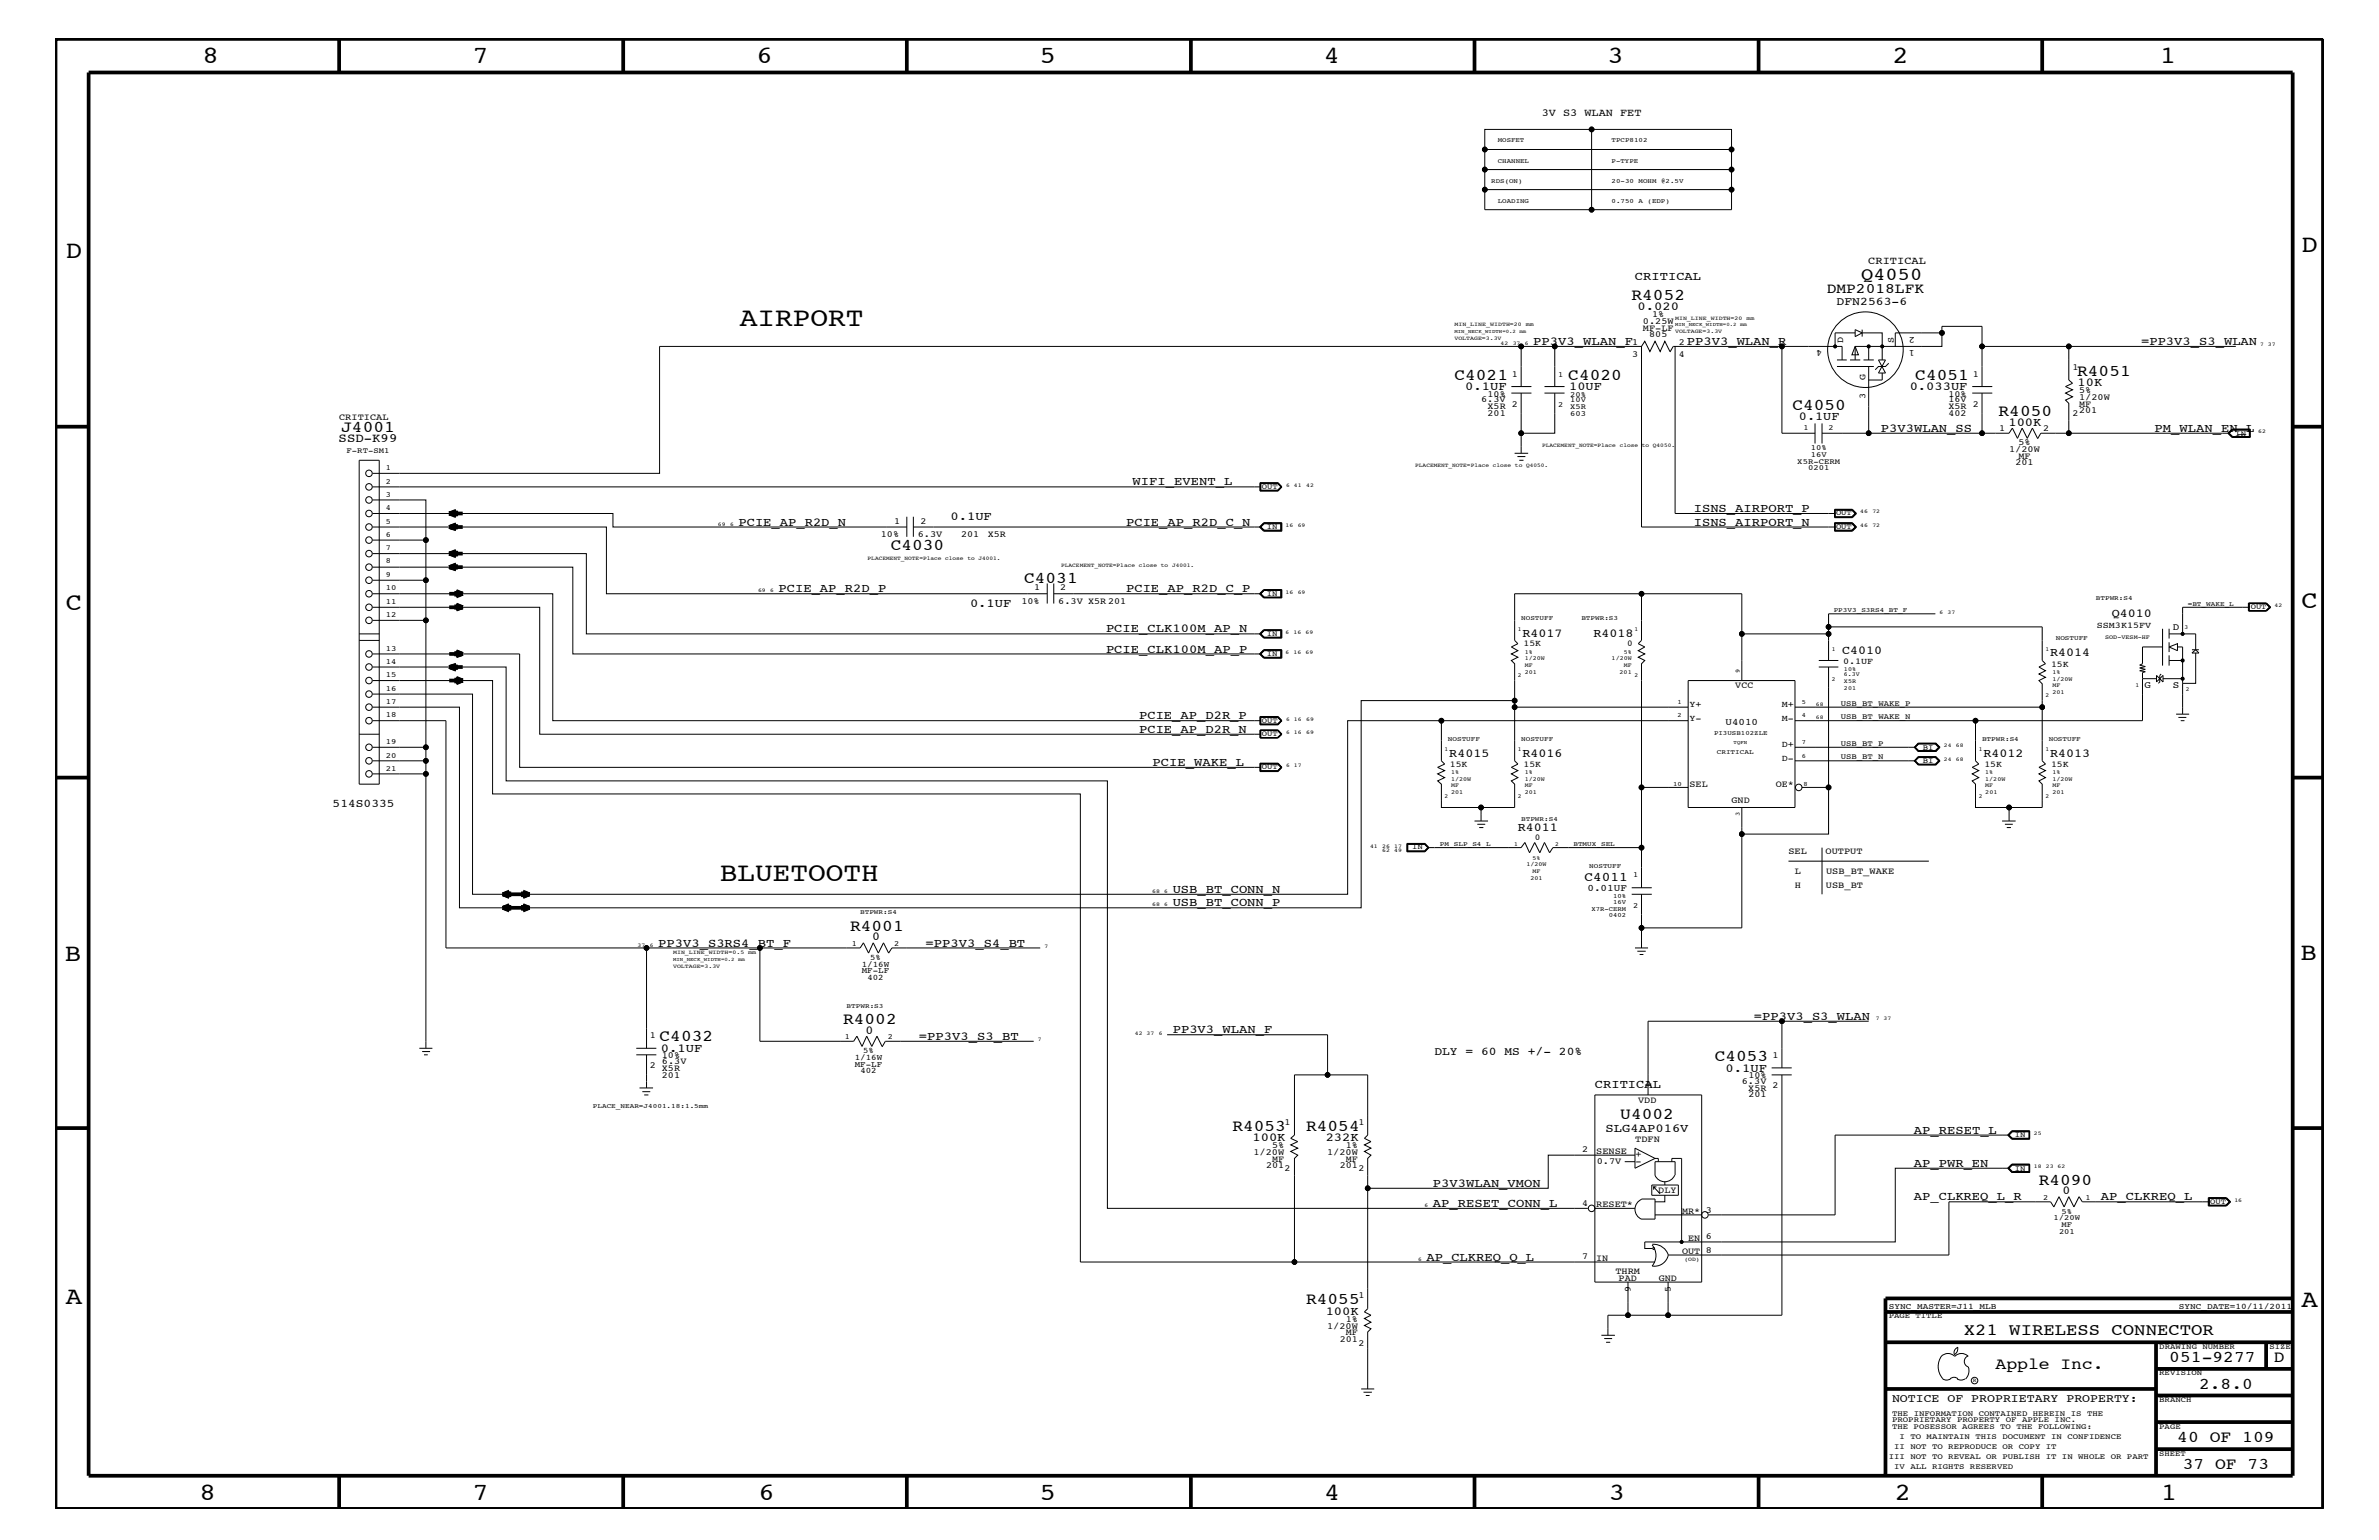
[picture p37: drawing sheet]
<svg xmlns="http://www.w3.org/2000/svg" width="432mm" height="279mm" viewBox="0 0 432 279" stroke-linecap="round" stroke-linejoin="round" font-family="sans-serif">
<defs><g id="words">
<g font-size="4.8">
<text x="134.3" y="59.2">AIRPORT</text>
<text x="130.6" y="159.9">BLUETOOTH</text>
</g>
<g font-size="4.5">
<text x="36.7" y="11.5">8</text>
<text x="85.8" y="11.5">7</text>
<text x="137.3" y="11.5">6</text>
<text x="188.7" y="11.5">5</text>
<text x="240.3" y="11.5">4</text>
<text x="291.8" y="11.5">3</text>
<text x="343.5" y="11.5">2</text>
<text x="392" y="11.5">1</text>
<text x="11.9" y="46.8">D</text>
<text x="417.7" y="45.7">D</text>
<text x="11.9" y="110.6">C</text>
<text x="417.7" y="110.3">C</text>
<text x="11.8" y="174.3">B</text>
<text x="417.6" y="174.2">B</text>
<text x="11.9" y="236.7">A</text>
<text x="417.7" y="237.1">A</text>
<text x="36.2" y="272.1">8</text>
<text x="85.8" y="272.1">7</text>
<text x="137.7" y="272.1">6</text>
<text x="188.7" y="272.1">5</text>
<text x="240.4" y="272.1">4</text>
<text x="292" y="272.1">3</text>
<text x="343.9" y="272.1">2</text>
<text x="392.2" y="272.1">1</text>
</g>
<text font-size="3.3" x="337.8" y="50.7">Q4050</text>
<g font-size="3">
<text x="296.1" y="54.5">R4052</text>
<text x="264" y="68.9">C4021</text>
<text x="284.6" y="68.9">C4020</text>
<text x="347.6" y="68.9">C4051</text>
<text x="377" y="68.2">R4051</text>
<text x="325.3" y="74.4">C4050</text>
<text x="362.8" y="75.6">R4050</text>
<text x="61.9" y="78.3">J4001</text>
<text x="161.7" y="99.9">C4030</text>
<text x="185.9" y="105.9">C4031</text>
<text x="154.3" y="168.9">R4001</text>
<text x="153" y="185.9">R4002</text>
<text x="119.7" y="188.9">C4032</text>
<text x="311.2" y="192.6">C4053</text>
<text x="294.1" y="203">U4002</text>
<text x="223.7" y="205.2">R4053</text>
<text x="237.1" y="205.2">R4054</text>
<text x="370" y="215">R4090</text>
<text x="237.1" y="236.7">R4055</text>
<text x="356.4" y="242.3">X21 WIRELESS CONNECTOR</text>
<text x="362.2" y="248.4">Apple Inc.</text>
<text x="393.7" y="247.1">051-9277</text>
<text x="399.2" y="252">2.8.0</text>
<text x="412.7" y="247.1">D</text>
<text x="395.2" y="261.6">40 OF 109</text>
<text x="396.2" y="266.6">37 OF 73</text>
</g>
<text font-size="2.6" x="331.6" y="53.1">DMP2018LFK</text>
<text font-size="2.4" x="287.6" y="159.9">C4011</text>
<text font-size="2.3" x="61.5" y="80.2">SSD-K99</text>
<g font-size="2.2">
<text x="296.8" y="50.7">CRITICAL</text>
<text x="297.2" y="56.2">0.020</text>
<text x="278.3" y="62.6">PP3V3_WLAN_F</text>
<text x="306.2" y="62.6">PP3V3_WLAN_R</text>
<text x="388.6" y="62.6">=PP3V3_S3_WLAN</text>
<text x="265.9" y="70.7">0.1UF</text>
<text x="284.8" y="70.7">10UF</text>
<text x="346.6" y="70.7">0.033UF</text>
<text x="377.1" y="70">10K</text>
<text x="326.5" y="76.2">0.1UF</text>
<text x="364.5" y="77.3">100K</text>
<text x="341.4" y="78.3">P3V3WLAN_SS</text>
<text x="391.1" y="78.3">PM_WLAN_EN_L</text>
<text x="205.6" y="88.1">WIFI_EVENT_L</text>
<text x="134" y="95.4">PCIE_AP_R2D_N</text>
<text x="172.5" y="94.3">0.1UF</text>
<text x="204.4" y="95.4">PCIE_AP_R2D_C_N</text>
<text x="307.4" y="92.9">ISNS_AIRPORT_P</text>
<text x="307.4" y="95.4">ISNS_AIRPORT_N</text>
<text x="141.3" y="107.5">PCIE_AP_R2D_P</text>
<text x="204.4" y="107.5">PCIE_AP_R2D_C_P</text>
<text x="176.1" y="110.2">0.1UF</text>
<text x="383.3" y="112">Q4010</text>
<text x="200.7" y="114.8">PCIE_CLK100M_AP_N</text>
<text x="200.7" y="118.4">PCIE_CLK100M_AP_P</text>
<text x="276.4" y="115.5">R4017</text>
<text x="289.2" y="115.5">R4018</text>
<text x="334.3" y="118.6">C4010</text>
<text x="372.1" y="119.1">R4014</text>
<text x="206.8" y="130.5">PCIE_AP_D2R_P</text>
<text x="206.8" y="133">PCIE_AP_D2R_N</text>
<text x="263.1" y="137.3">R4015</text>
<text x="276.4" y="137.3">R4016</text>
<text x="360" y="137.3">R4012</text>
<text x="372.1" y="137.3">R4013</text>
<text x="209.2" y="139">PCIE_WAKE_L</text>
<text x="275.5" y="150.7">R4011</text>
<text x="212.9" y="162">USB_BT_CONN_N</text>
<text x="212.9" y="164.5">USB_BT_CONN_P</text>
<text x="119.5" y="171.7">PP3V3_S3RS4_BT_F</text>
<text x="158.3" y="170.6">0</text>
<text x="168" y="171.7">=PP3V3_S4_BT</text>
<text x="318.3" y="185">=PP3V3_S3_WLAN</text>
<text x="120" y="190.8">0.1UF</text>
<text x="157.1" y="187.6">0</text>
<text x="166.8" y="188.7">=PP3V3_S3_BT</text>
<text x="212.9" y="187.5">PP3V3_WLAN_F</text>
<text x="289.5" y="197.4">CRITICAL</text>
<text x="313.2" y="194.4">0.1UF</text>
<text x="227.3" y="207">100K</text>
<text x="240.6" y="207">232K</text>
<text x="291.4" y="205.3">SLG4AP016V</text>
<text x="347.4" y="205.7">AP_RESET_L</text>
<text x="260.1" y="215.3">P3V3WLAN_VMON</text>
<text x="347.4" y="211.7">AP_PWR_EN</text>
<text x="260.1" y="219">AP_RESET_CONN_L</text>
<text x="347.4" y="217.8">AP_CLKREQ_L_R</text>
<text x="374.4" y="216.7">0</text>
<text x="381.3" y="217.8">AP_CLKREQ_L</text>
<text x="258.9" y="228.7">AP_CLKREQ_Q_L</text>
<text x="240.6" y="238.5">100K</text>
</g>
<g font-size="2.1">
<text x="333.3" y="55.3">DFN2563-6</text>
<text x="60.4" y="146.5">514S0335</text>
<text x="260.3" y="191.4">DLY = 60 MS +/- 20%</text>
<text x="343.4" y="254.4">NOTICE OF PROPRIETARY PROPERTY:</text>
</g>
<g font-size="1.9">
<text x="279.8" y="21">3V S3 WLAN FET</text>
<text x="339.1" y="47.9">CRITICAL</text>
</g>
<g font-size="1.8">
<text x="394.4" y="114.2">D</text>
<text x="389.2" y="124.8">G</text>
<text x="394.4" y="124.8">S</text>
<text x="313.2" y="131.5">U4010</text>
<text x="288.1" y="161.7">0.01UF</text>
</g>
<g font-size="1.7">
<text x="298.2" y="60">MF-LF</text>
<text x="298.2" y="58.7">0.25W</text>
<text x="299.9" y="57.5">1%</text>
<text x="296.2" y="62.5">1</text>
<text x="296.2" y="64.8">3</text>
<text x="299.3" y="61.2">805</text>
<text x="304.7" y="62.5">2</text>
<text x="304.7" y="64.8">4</text>
<text x="330.7" y="63.4" transform="rotate(-180 330.7 63.4)">4</text>
<text x="334.5" y="62.2" transform="rotate(-90 334.5 62.2)">D</text>
<text x="343.7" y="62.3" transform="rotate(-90 343.7 62.3)">S</text>
<text x="347.6" y="63.4" transform="rotate(-180 347.6 63.4)">1</text>
<text x="347.6" y="61.1" transform="rotate(-180 347.6 61.1)">2</text>
<text x="270" y="72">10%</text>
<text x="274.4" y="68.4">1</text>
<text x="338.6" y="68.9" transform="rotate(-90 338.6 68.9)">G</text>
<text x="353.7" y="72">10%</text>
<text x="358.1" y="68.4">1</text>
<text x="376.2" y="67.1">1</text>
<text x="377.4" y="71.3">5%</text>
<text x="61.6" y="76.2">CRITICAL</text>
<text x="268.8" y="73">6.3V</text>
<text x="270" y="74.3">X5R</text>
<text x="270" y="75.5">201</text>
<text x="274.4" y="73.8">2</text>
<text x="338.6" y="72.4" transform="rotate(-90 338.6 72.4)">3</text>
<text x="353.7" y="75.5">402</text>
<text x="353.7" y="73">16V</text>
<text x="353.7" y="74.3">X5R</text>
<text x="358.1" y="73.8">2</text>
<text x="376.2" y="75.6">2</text>
<text x="377.4" y="72.6">1/20W</text>
<text x="377.4" y="73.8">MF</text>
<text x="377.4" y="75">201</text>
<text x="362.9" y="78.3">1</text>
<text x="364.7" y="82">1/20W</text>
<text x="366.4" y="80.8">5%</text>
<text x="366.4" y="83.3">MF</text>
<text x="370.8" y="78.3">2</text>
<text x="365.8" y="84.4">201</text>
<text x="162.3" y="95">1</text>
<text x="167" y="95">2</text>
<text x="159.9" y="97.4">10%</text>
<text x="166.6" y="97.4">6.3V</text>
<text x="174.5" y="97.4">201</text>
<text x="179.3" y="97.4">X5R</text>
<text x="187.7" y="107.1">1</text>
<text x="192.4" y="107.1">2</text>
<text x="185.4" y="109.5">10%</text>
<text x="192.1" y="109.5">6.3V X5R 201</text>
<text x="315" y="124.9">VCC</text>
<text x="306.7" y="142.9">SEL</text>
<text x="322.3" y="142.9">OE*</text>
<text x="314.3" y="145.7">GND</text>
<text x="324.6" y="155">SEL</text>
<text x="331.3" y="155">OUTPUT</text>
<text x="325.8" y="161.1">H</text>
<text x="325.8" y="158.6">L</text>
<text x="331.4" y="161.1">USB_BT</text>
<text x="331.4" y="158.6">USB_BT_WAKE</text>
<text x="117.9" y="188.3">1</text>
<text x="120.1" y="192">10%</text>
<text x="321.7" y="192">1</text>
<text x="117.9" y="193.7">2</text>
<text x="120.1" y="193.1">6.3V</text>
<text x="120.1" y="194.3">X5R</text>
<text x="120.1" y="195.5">201</text>
<text x="299.7" y="197.4" transform="rotate(-90 299.7 197.4)">1</text>
<text x="316.1" y="196.7">6.3V</text>
<text x="317.3" y="197.9">X5R</text>
<text x="317.3" y="195.6">10%</text>
<text x="321.7" y="197.4">2</text>
<text x="297.3" y="200.1">VDD</text>
<text x="317.3" y="199.1">201</text>
<text x="227.5" y="209.6">1/20W</text>
<text x="230.9" y="208.3">5%</text>
<text x="233.2" y="204.1">1</text>
<text x="240.9" y="209.6">1/20W</text>
<text x="244.3" y="208.3">1%</text>
<text x="246.5" y="204.1">1</text>
<text x="287.2" y="209.1">2</text>
<text x="289.7" y="209.3">SENSE</text>
<text x="296.8" y="207.1">TDFN</text>
<text x="229.8" y="211.9">201</text>
<text x="230.9" y="210.8">MF</text>
<text x="233.2" y="212.5">2</text>
<text x="243.2" y="211.9">201</text>
<text x="244.3" y="210.8">MF</text>
<text x="246.5" y="212.5">2</text>
<text x="289.8" y="211.3">0.7V</text>
<text x="296.8" y="210">+</text>
<text x="296.8" y="211.2">-</text>
<text x="287.2" y="218.7">4</text>
<text x="289.7" y="219">RESET*</text>
<text x="301" y="216.4">DLY</text>
<text x="305.3" y="220.2">MR*</text>
<text x="309.6" y="220">3</text>
<text x="305.3" y="227.5">OUT</text>
<text x="306.4" y="225.1">EN</text>
<text x="309.6" y="224.8">6</text>
<text x="309.6" y="227.3">8</text>
<text x="287.2" y="228.5">7</text>
<text x="289.7" y="228.7">IN</text>
<text x="293.2" y="231.1">THRM</text>
<text x="293.8" y="232.4">PAD</text>
<text x="301.1" y="232.4">GND</text>
<text x="244.3" y="239.9">1%</text>
<text x="246.5" y="235.6">1</text>
<text x="296" y="234.4" transform="rotate(-90 296 234.4)">9</text>
<text x="303.3" y="234.4" transform="rotate(-90 303.3 234.4)">5</text>
<text x="240.9" y="241.1">1/20W</text>
<text x="243.2" y="243.5">201</text>
<text x="244.3" y="242.3">MF</text>
<text x="246.5" y="244.1">2</text>
</g>
<g font-size="1.6">
<text x="380.6" y="113.9">SSM3K15FV</text>
<text x="276.5" y="117.3">15K</text>
<text x="295.3" y="117.3">0</text>
<text x="334.5" y="120.4">0.1UF</text>
<text x="372.3" y="120.9">15K</text>
<text x="306.7" y="128.3">Y+</text>
<text x="306.7" y="130.8">Y-</text>
<text x="323.4" y="128.3">M+</text>
<text x="323.4" y="130.8">M-</text>
<text x="323.4" y="135.6">D+</text>
<text x="263.1" y="139.1">15K</text>
<text x="276.5" y="139.1">15K</text>
<text x="323.4" y="138">D-</text>
<text x="360.2" y="139.1">15K</text>
<text x="372.3" y="139.1">15K</text>
<text x="278.6" y="152.4">0</text>
</g>
<g font-size="1.5">
<text x="156.4" y="176.6">MF-LF</text>
<text x="156.4" y="175.4">1/16W</text>
<text x="157.4" y="177.7">402</text>
<text x="157.9" y="174.2">5%</text>
<text x="156.7" y="191.1">5%</text>
<text x="155.2" y="192.3">1/16W</text>
<text x="155.2" y="193.6">MF-LF</text>
<text x="156.2" y="194.8">402</text>
<text x="342.8" y="237.4">SYNC_MASTER=J11_MLB</text>
<text x="395.5" y="237.4">SYNC_DATE=10/11/2011</text>
</g>
<g font-size="1.4">
<text x="282.8" y="68.4">1</text>
<text x="285" y="72">20%</text>
<text x="282.8" y="73.8">2</text>
<text x="285" y="75.5">603</text>
<text x="285" y="74.3">X5R</text>
<text x="285" y="73">10V</text>
<text x="62.9" y="82.2">F-RT-SM1</text>
<text x="327.3" y="78">1</text>
<text x="328.7" y="82.8">16V</text>
<text x="328.7" y="81.6">10%</text>
<text x="331.9" y="78">2</text>
<text x="405.7" y="79">IN</text>
<text x="70" y="85.3">1</text>
<text x="70" y="87.7">2</text>
<text x="229" y="88.7">OUT</text>
<text x="326.2" y="84.1">X5R-CERM</text>
<text x="328.2" y="85.3">0201</text>
<text x="70" y="90.1">3</text>
<text x="70" y="92.6">4</text>
<text x="70" y="95">5</text>
<text x="230" y="96">IN</text>
<text x="333.2" y="93.5">OUT</text>
<text x="333.2" y="96">OUT</text>
<text x="70" y="97.4">6</text>
<text x="70" y="99.9">7</text>
<text x="70" y="107.1">10</text>
<text x="70" y="102.2">8</text>
<text x="70" y="104.7">9</text>
<text x="70" y="109.5">11</text>
<text x="70" y="112">12</text>
<text x="230" y="108.1">IN</text>
<text x="408.5" y="110.5">OUT</text>
<text x="70" y="118.1">13</text>
<text x="230" y="119">IN</text>
<text x="230" y="115.3">IN</text>
<text x="70" y="120.4">14</text>
<text x="70" y="122.9">15</text>
<text x="70" y="125.3">16</text>
<text x="70" y="127.7">17</text>
<text x="70" y="130.2">18</text>
<text x="229" y="131.1">OUT</text>
<text x="334.1" y="128">USB_BT_WAKE_P</text>
<text x="334.1" y="130.5">USB_BT_WAKE_N</text>
<text x="70" y="135">19</text>
<text x="70" y="137.4">20</text>
<text x="229" y="133.5">OUT</text>
<text x="334.1" y="137.8">USB_BT_N</text>
<text x="334.1" y="135.3">USB_BT_P</text>
<text x="349" y="136">BI</text>
<text x="70" y="139.8">21</text>
<text x="229" y="139.6">OUT</text>
<text x="349" y="138.4">BI</text>
<text x="256.3" y="154.1">IN</text>
<text x="296.4" y="159.2">1</text>
<text x="296.4" y="164.7">2</text>
<text x="154.6" y="171.6">1</text>
<text x="162.3" y="171.6">2</text>
<text x="153.3" y="188.6">1</text>
<text x="161.1" y="188.6">2</text>
<text x="365.7" y="206.3">IN</text>
<text x="365.7" y="212.4">IN</text>
<text x="370.8" y="217.7">2</text>
<text x="372.7" y="221.4">1/20W</text>
<text x="374.2" y="220.2">5%</text>
<text x="378.5" y="217.7">1</text>
<text x="401.2" y="218.4">OUT</text>
<text x="373.7" y="223.9">201</text>
<text x="374.2" y="222.6">MF</text>
<text x="342.8" y="239.2">PAGE TITLE</text>
<text x="391.9" y="244.7">DRAWING NUMBER</text>
<text x="411.9" y="244.7">SIZE</text>
<text x="391.9" y="249.5">REVISION</text>
<text x="343.4" y="256.8">THE INFORMATION CONTAINED HEREIN IS THE</text>
<text x="391.9" y="254.4">BRANCH</text>
<text x="343.4" y="258">PROPRIETARY PROPERTY OF APPLE INC.</text>
<text x="343.4" y="259.3">THE POSESSOR AGREES TO THE FOLLOWING:</text>
<text x="343.8" y="262.9">II NOT TO REPRODUCE OR COPY IT</text>
<text x="344.8" y="261.1">I TO MAINTAIN THIS DOCUMENT IN CONFIDENCE</text>
<text x="391.9" y="259.3">PAGE</text>
<text x="342.8" y="264.7">III NOT TO REVEAL OR PUBLISH IT IN WHOLE OR PART</text>
<text x="343.8" y="266.6">IV ALL RIGHTS RESERVED</text>
<text x="391.9" y="264.1">SHEET</text>
</g>
<g font-size="1.2">
<text x="271.9" y="29.5">CHANNEL</text>
<text x="271.9" y="25.9">MOSFET</text>
<text x="292.5" y="29.5">P-TYPE</text>
<text x="292.5" y="25.9">TPCP8102</text>
<text x="270.7" y="33.1">RDS(ON)</text>
<text x="292.5" y="33.1">20-30 MOHM @2.5V</text>
<text x="271.9" y="36.8">LOADING</text>
<text x="292.5" y="36.8">0.750 A (EDP)</text>
<text x="276.1" y="112.6">NOSTUFF</text>
<text x="287" y="112.6">BTPWR:S3</text>
<text x="332.8" y="111.1">PP3V3_S3RS4_BT_F</text>
<text x="380.4" y="108.9">BTPWR:S4</text>
<text x="397.1" y="109.9">=BT_WAKE_L</text>
<text x="373.1" y="116.2">NOSTUFF</text>
<text x="315.8" y="122.1" transform="rotate(-90 315.8 122.1)">9</text>
<text x="304.5" y="130.2">2</text>
<text x="304.5" y="127.7">1</text>
<text x="327.1" y="130.2">4</text>
<text x="327.1" y="127.7">5</text>
<text x="262.8" y="134.4">NOSTUFF</text>
<text x="276.1" y="134.4">NOSTUFF</text>
<text x="311.1" y="133.3">PI3USB102ZLE</text>
<text x="311.6" y="136.8">CRITICAL</text>
<text x="327.1" y="137.4">6</text>
<text x="327.1" y="135">7</text>
<text x="359.7" y="134.4">BTPWR:S4</text>
<text x="371.9" y="134.4">NOSTUFF</text>
<text x="303.7" y="142.5">10</text>
<text x="327.3" y="142.6">8</text>
<text x="276.1" y="149">BTPWR:S4</text>
<text x="315.8" y="148.1" transform="rotate(-90 315.8 148.1)">3</text>
<text x="261.4" y="153.5">PM_SLP_S4_L</text>
<text x="285.6" y="153.5">BTMUX_SEL</text>
<text x="288.5" y="157.4">NOSTUFF</text>
<text x="156.1" y="165.9">BTPWR:S4</text>
<text x="288.9" y="165.2">X7R-CERM</text>
<text x="292" y="166.4">0402</text>
<text x="292.8" y="163.9">16V</text>
<text x="292.8" y="162.8">10%</text>
<text x="153.7" y="182.9">BTPWR:S3</text>
<text x="107.6" y="201">PLACE_NEAR=J4001.18:1.5mm</text>
</g>
<g font-size="1.1">
<text x="275.5" y="114.4">1</text>
<text x="276.8" y="119.8">1/20W</text>
<text x="276.8" y="118.6">1%</text>
<text x="292.5" y="119.8">1/20W</text>
<text x="294.7" y="118.6">5%</text>
<text x="296.7" y="114.4">1</text>
<text x="332.5" y="118.1">1</text>
<text x="371.3" y="118.1">1</text>
<text x="382.1" y="115.9">SOD-VESM-HF</text>
<text x="396.5" y="114.2">3</text>
<text x="275.5" y="122.9">2</text>
<text x="276.8" y="122.3">201</text>
<text x="276.8" y="121">MF</text>
<text x="294" y="122.3">201</text>
<text x="294.7" y="121">MF</text>
<text x="296.7" y="122.9">2</text>
<text x="332.5" y="123.5">2</text>
<text x="334.7" y="125.2">201</text>
<text x="334.7" y="122.7">6.3V</text>
<text x="334.7" y="124">X5R</text>
<text x="334.7" y="121.7">10%</text>
<text x="372.5" y="124.7">MF</text>
<text x="372.5" y="123.5">1/20W</text>
<text x="372.5" y="122.3">1%</text>
<text x="372.5" y="125.9">201</text>
<text x="387.6" y="124.7">1</text>
<text x="396.7" y="125.4">2</text>
<text x="371.3" y="126.5">2</text>
<text x="262.2" y="136.2">1</text>
<text x="275.5" y="136.2">1</text>
<text x="359.2" y="136.2">1</text>
<text x="371.3" y="136.2">1</text>
<text x="263.4" y="141.7">1/20W</text>
<text x="263.4" y="140.4">1%</text>
<text x="263.4" y="142.9">MF</text>
<text x="276.8" y="140.4">1%</text>
<text x="276.8" y="141.7">1/20W</text>
<text x="276.8" y="142.9">MF</text>
<text x="360.3" y="142.9">MF</text>
<text x="360.3" y="141.7">1/20W</text>
<text x="360.3" y="140.4">1%</text>
<text x="372.5" y="140.4">1%</text>
<text x="372.5" y="141.7">1/20W</text>
<text x="372.5" y="142.9">MF</text>
<text x="262.2" y="144.7">2</text>
<text x="263.4" y="144">201</text>
<text x="275.5" y="144.7">2</text>
<text x="276.8" y="144">201</text>
<text x="359.2" y="144.7">2</text>
<text x="360.3" y="144">201</text>
<text x="371.3" y="144.7">2</text>
<text x="372.5" y="144">201</text>
<text x="274.8" y="153.4">1</text>
<text x="278.2" y="156">5%</text>
<text x="282.3" y="153.4">2</text>
<text x="277.1" y="157.2">1/20W</text>
<text x="277.8" y="159.6">201</text>
<text x="278.2" y="158.4">MF</text>
</g>
<g font-size="1">
<text x="264" y="59.2">MIN_LINE_WIDTH=20</text>
<text x="276.9" y="59.2">mm</text>
<text x="304" y="58">MIN_LINE_WIDTH=20</text>
<text x="317" y="58">mm</text>
<text x="264" y="61.7">VOLTAGE=3.3V</text>
<text x="272.4" y="62.6">42</text>
<text x="274.6" y="62.6">37</text>
<text x="276.8" y="62.6">6</text>
<text x="304" y="60.4">VOLTAGE=3.3V</text>
<text x="410.2" y="62.9">7</text>
<text x="411.6" y="62.9">37</text>
<text x="279.9" y="81.1">PLACEMENT_NOTE=Place close to Q4050.</text>
<text x="409.9" y="78.6">62</text>
<text x="233.4" y="88.3">6</text>
<text x="234.9" y="88.3">41</text>
<text x="237.1" y="88.3">42</text>
<text x="256.9" y="84.7">PLACEMENT_NOTE=Place close to Q4050.</text>
<text x="130.3" y="95.4">69</text>
<text x="132.5" y="95.4">6</text>
<text x="233.3" y="95.6">16</text>
<text x="235.5" y="95.6">69</text>
<text x="337.7" y="93.2">46</text>
<text x="337.7" y="95.6">46</text>
<text x="339.9" y="93.2">72</text>
<text x="339.9" y="95.6">72</text>
<text x="157.5" y="101.6">PLACEMENT_NOTE=Place close to J4001.</text>
<text x="137.6" y="107.5">69</text>
<text x="139.8" y="107.5">6</text>
<text x="192.6" y="102.9">PLACEMENT_NOTE=Place close to J4001.</text>
<text x="233.3" y="107.7">16</text>
<text x="235.5" y="107.7">69</text>
<text x="352" y="111.4">6</text>
<text x="353.5" y="111.4">37</text>
<text x="412.8" y="110.2">42</text>
<text x="233.3" y="118.6">6</text>
<text x="233.3" y="115">6</text>
<text x="234.8" y="118.6">16</text>
<text x="234.8" y="115">16</text>
<text x="237" y="118.6">69</text>
<text x="237" y="115">69</text>
<text x="233.4" y="130.8">6</text>
<text x="234.9" y="130.8">16</text>
<text x="237.1" y="130.8">69</text>
<text x="329.6" y="128">68</text>
<text x="329.6" y="130.5">68</text>
<text x="233.4" y="133.2">6</text>
<text x="234.9" y="133.2">16</text>
<text x="237.1" y="133.2">69</text>
<text x="352.8" y="135.6">24</text>
<text x="355" y="135.6">68</text>
<text x="233.4" y="139.2">6</text>
<text x="234.9" y="139.2">17</text>
<text x="352.8" y="138">24</text>
<text x="355" y="138">68</text>
<text x="248.7" y="153.8">41</text>
<text x="250.9" y="153.8">26</text>
<text x="250.9" y="154.6">62</text>
<text x="253.1" y="153.8">17</text>
<text x="253.1" y="154.6">49</text>
<text x="209.1" y="162">68</text>
<text x="211.3" y="162">6</text>
<text x="209.1" y="164.5">68</text>
<text x="211.3" y="164.5">6</text>
<text x="115.7" y="171.7">37</text>
<text x="117.9" y="171.7">6</text>
<text x="122.2" y="173.2">MIN_LINE_WIDTH=0.5</text>
<text x="135.8" y="173.2">mm</text>
<text x="189.6" y="172">7</text>
<text x="122.2" y="175.6">VOLTAGE=3.3V</text>
<text x="340.4" y="185">7</text>
<text x="341.9" y="185">37</text>
<text x="188.4" y="188.9">7</text>
<text x="206" y="187.7">42 37</text>
<text x="210.3" y="187.7">6</text>
<text x="369.1" y="205.9">25</text>
<text x="369.1" y="211.9">18</text>
<text x="371.3" y="211.9">23 62</text>
<text x="258.6" y="219">6</text>
<text x="405.6" y="218">16</text>
<text x="257.4" y="228.7">6</text>
<text x="305.7" y="228.7">(OD)</text>
<text x="358.1" y="250.7">R</text>
</g>
<g font-size=".9">
<text x="304" y="59.2">MIN_NECK_WIDTH=0.2 mm</text>
<text x="264" y="60.4">MIN_NECK_WIDTH=0.2 mm</text>
<text x="314.7" y="134.9">TQFN</text>
<text x="122.2" y="174.4">MIN_NECK_WIDTH=0.2 mm</text>
</g>
</g></defs>
<g fill="none" stroke="#000" stroke-width=".18">
<path d="M269.5 23.5h44.8v3.6h-44.8zM269.5 27.1v3.7h44.8M269.5 30.8v3.6h44.8M269.5 34.4v3.6h19.4M288.9 23.5v14.5h25.4v-10.9M336.7 59.8l1.3 .6-1.3 .7zM338 59.8v1.3M274.3 71.3h3.7M274.3 70.1h3.7M276.1 62.9h-156.4v23h-52.1M276.1 71.3v10.9M280.3 71.3h3.7"/>
<path d="M280.3 70.1h3.7M282.2 62.9h15.7l.6-1 1 1.9 .9-1.9 .9 1.9 .9-1.9 .9 1.9M282.2 71.3v7.3h-6.1M282.2 62.9h-6.1v7.2M282.2 62.9v7.2M297.9 62.9v32.7h35.2M304 62.9v30.3h29.1M323.4 62.9h-19.7l-.6 1M329.4 76.8v3.7M330.7 76.8v3.7M333.4 65.3h1.8M333.4 66.5h6.7"/>
<path d="M334.3 65.3v-2.4h-10.9v15.7h6M335.8 65.3h1.9M336.7 62.9l.6 1.5h-1.2zM336.7 62.9h15.8v-2.5h-8.5v2.5M336.7 60.4h-3.6v2.5M336.7 62.9v2.4M338 60.4h3.6v4.9M338.2 65.3h1.9M339.2 66.5v12.1h-8.5M339.2 78.6h25.5l.6-.9 .9 1.8 .8-1.8 1 1.8 .9-1.8 .9 1.8M339.2 62.9v2.4M341 65.3h1.2l-1.2 2.4h1.2z"/>
<path d="M341.6 67.7v1.2h-2.4M342.8 65.9l-.6 .6h-1.2l-.6 .6M352.5 60.4v-1.2h7.2v3.7M358 71.3h3.6M358 70.1h3.6M359.7 71.3v7.3M375.5 62.9h-15.8v7.2M375.5 78.6h29.1M405.1 77.8h3.3v1.6h-3.3l-.7-.8zM405.2 78l-.6 .6 .6 .6h3.1v-1.2M405.2 79.4l-.7-.8 .7-.7h3.1v1.5M405.2 78l-.7 .6 .7 .7h3.1"/>
<path d="M405.2 78h3.1M405.8 62.9h-30.3v6l.7 .6-1.3 .6 1.3 .6-1.3 .6 1.3 .7-1.3 .6 .6 .6v5.4h-5.1l-.6 1M65.2 83.5h3.6v58.8h-3.6zM67.6 90.7h9.7v7.3h-9.7M67.6 93.2h43.7v2.4h53.3M67.6 95.6h42.5v12.1h80M67.6 88.3h161.3M77.3 98v7.3M164.6 93.8v3.6M165.8 93.8v3.6M165.8 95.6h63.1M228.6 95.6l.8-.7h3.3v1.5h-3.3z"/>
<path d="M228.7 87.6h3.3l.7 .7-.7 .8h-3.3zM228.8 95.6l.6-.7h3.1v1.3h-3.1zM228.9 87.7h3l.6 .6-.6 .6h-3zM229.4 94.9l-.7 .7 .7 .7h3.2v-1.4M231.9 87.7h-3.1v1.3h3.1M231.9 87.7l.8 .6M231.9 87.7l.7 .6-.7 .7M232.5 95h-3.1l-.5 .6 .5 .6M232.7 88.3l-.8 .7M274.9 82.2h2.5M275.4 82.8h1.5M275.8 83.5h.7"/>
<path d="M333 94.9h3.2l.8 .7-.8 .8h-3.2zM333 92.4h3.2l.8 .8-.8 .7h-3.2zM333 92.5h3.2l.7 .7-.7 .6h-3.2M333.1 92.6h3l.6 .6-.6 .6h-3M333.1 95h3l.6 .6-.6 .6M333.1 94.9h3l.7 .7-.7 .6h-3zM333.1 92.5v1.3M336.1 92.5l.7 .7-.7 .6M336.2 94.9l.7 .7-.7 .7h-3.2M65.2 115h3.6M65.2 116.2h3.6M67.6 105.3h9.7v7.3h-9.7"/>
<path d="M67.6 118.6h26.7v20.6h134.6M67.6 110.2h30.4v23h130.9M67.6 107.7h32.7v23.1h128.6M67.6 100.4h38.8v14.6h122.5M67.6 102.9h36.4v15.7h124.9M77.3 112.6v27.8M190.1 105.9v3.6M191.3 107.7h37.6M191.3 105.9v3.6M228.6 115l.8-.8h3.3v1.6h-3.3zM228.6 118.6l.8-.7h3.3v1.5h-3.3zM229.4 107h3.3v1.5h-3.3l-.8-.8z"/>
<path d="M229.4 107l-.7 .7 .7 .7M229.4 107h3.2v1.4h-3.2M229.4 114.3h3.2v1.4h-3.2M229.4 107l-.6 .7 .6 .7M229.4 119.3l-.6-.7 .6-.6h3.1v1.3M229.4 117.9l-.7 .7 .7 .7M229.4 114.3l-.7 .7 .7 .7M229.4 114.3l-.6 .7 .6 .7M232.5 107.1h-3.1l-.5 .6 .5 .6h3.1M232.5 118.1h-3.1l-.5 .5 .5 .6h3.1M232.5 114.4h-3.1l-.5 .6 .5 .6h3.1M232.5 107v1.4"/>
<path d="M232.5 114.3v1.4M232.6 117.9v1.4h-3.2M297.9 107.7h-23v8.5l.6 .6-1.2 .6 1.2 .7-1.2 .5 1.2 .6-1.2 .6 .6 .6v6.7h-27.8v37.6h-163.7v-36.4h-15.8M316.1 115v-7.3h-18.2v8.5l-.6 .6 1.2 .6-1.2 .7 1.2 .5-1.2 .6 1.2 .6-.6 .6v22.5h8.5M330.1 119.8h3.6M331.9 115h-15.8v8.5M331.9 113.7v6.1M351.3 111.4h-19.4v2.3h38.8v6.1l.6 .6-1.2 .6 1.2 .7-1.2 .6 1.2 .6-1.2 .6 .6 .6v13.9l.6 .6-1.2 .6 1.2 .6-1.2 .6 1.2 .7-1.2 .6 .6 .6v4.2h-6M392.5 117.4h-3.6v3l-.5 .3 1 .2-1 .3 1 .2-1 .3 1 .2-.5 .1v8.8h-30.3M392.5 114.1v6.7M393.7 117.4l1.5-.6v1.3zM393.7 115h4.8v2.9"/>
<path d="M393.7 119.8h2.5M393.7 114.1v1.8M393.7 116.5v1.8M393.7 118.9v1.9M395.2 117.4h1v12.2M397.8 117.9h1.3M397.8 118.5l.7-.6 .6 .6zM398.5 118.5v5.5h-2.3M408.1 109.4h3.3l.8 .8-.8 .7h-3.3zM408.2 110.8h3.1M408.2 109.4v1.5M408.2 109.5h3.1"/>
<path d="M408.3 109.5v1.3M408.3 110.2h-12.1v4.8M411.3 109.4l.8 .8-.8 .7M411.3 109.5l.7 .7-.7 .6M411.3 109.5l.6 .7-.6 .6M65.2 133.2h3.6M67.6 125.9h18.2v36.3h158.8v-31.4h17v7.2l.6 .6-1.3 .6 1.3 .6-1.3 .6 1.3 .7-1.3 .6 .7 .6v4.2h7.2v2.5M67.6 121h24.3v20.7h109.1v77.5h87.2M67.6 123.5h21.8v20.5h106.7v85h38.9M67.6 130.8h13.3v41.2h36.4v18.2M67.6 138h9.7M67.6 135.6h9.7"/>
<path d="M228.7 138.5h3.3l.7 .7-.7 .8h-3.3zM228.7 130h3.3l.7 .8-.7 .7h-3.3zM228.7 132.4h3.3l.7 .8-.7 .7h-3.3zM228.8 132.4v1.5M228.8 133.8h3.1M228.8 132.5h3.1M228.9 138.6h3l.6 .6-.6 .6h-3zM228.9 130.2h3l.6 .6-.6 .5h-3zM228.9 132.5v1.3M231.9 132.5l.6 .7-.6 .6M231.9 138.5h-3.1v1.4h3.1M231.9 130.1h-3.1v1.3h3.1"/>
<path d="M231.9 138.5l.8 .7M231.9 138.5l.7 .7-.7 .7M231.9 130.1l.8 .7M231.9 130.1l.7 .7-.7 .6M231.9 132.4l.8 .8M231.9 132.5l.7 .7-.7 .6M232.7 139.2l-.8 .7M232.7 130.8l-.8 .6M232.7 133.2l-.8 .7M261.6 130.8h44.8M274.9 127.1v1.2M306.4 128.3h-31.5v9.7l.6 .6-1.2 .6 1.2 .6-1.2 .6 1.2 .7-1.2 .6 .6 .6v4.2h-6.1"/>
<path d="M306.4 123.5h19.4v23h-19.4zM325.8 130.8h32.8v7.2l.6 .6-1.2 .6 1.2 .6-1.2 .6 1.2 .7-1.2 .6 .6 .6v4.2h6.1v2.5M325.8 138h21.8M325.8 135.6h21.8M325.8 128.3h44.9M330.1 121h3.6M331.9 121v21.9M347.5 135.6l.7-.7h3.2l.6 .7-.6 .7h-3.2zM347.6 135.6l.6-.7h3.1l.7 .7-.7 .7h-3.1zM348.1 134.8h3.3l.7 .8-.7 .7h-3.3l-.6-.7zM348.1 137.3h3.3l.7 .7-.7 .8h-3.3l-.6-.8zM348.2 135h3.1l.6 .6-.6 .6h-3.1l-.6-.6z"/>
<path d="M348.2 137.4h3.1l.6 .6-.6 .6h-3.1l-.6-.6zM348.2 137.4h3.1l.7 .6-.7 .7h-3.1M348.2 137.4h3.2l.6 .6-.6 .7h-3.2M348.2 137.4l-.7 .6 .7 .7M348.2 137.4l-.6 .6 .6 .7M388.9 123.1h2.5M391.4 122.5v1.2l1.2-1.2v1.2zM392.3 122.3l-.3 .2v1.2l-.2 .3M392.6 123.1h3.6M395 129.6h2.3M395.4 130.2h1.4M395.8 130.8h.7"/>
<path d="M67.6 140.4h9.7v49.8M255.4 153h3.3l.6 .8-.6 .7h-3.3zM255.5 153.2h3.1l.6 .6-.6 .6h-3.1zM258.6 153.1l.6 .7-.6 .7M258.6 153.1h-3.2v1.4h3.2M258.6 153.1l.7 .7M259.2 153.8h16.9l.7-.9 .8 1.8 1-1.8 .9 1.8 .8-1.8 1 1.8 .6-.9h16M259.3 153.8l-.7 .7M267.6 149h2.5M268.1 149.5h1.5M268.5 150.1h.7M297.9 142.9v18.2"/>
<path d="M316.1 151.3v17h-18.2M324.6 156.2h25.5M327.1 142.9h4.8v8.4h-15.8v-4.8M330.7 153.8v8.4M363.4 149h2.4M363.9 149.5h1.4M364.2 150.1h.8M117.3 172h38.8l.6-.9 .9 1.8 .9-1.8 .9 1.8 1-1.8 .9 1.8 .6-.9h26.9M137.9 172v16.9h17l.6-.9 1 1.9 .8-1.9 .9 1.9 1-1.9 .9 1.9M296.2 162.2h3.6M296.2 161.1h3.6M296.8 172h2.3"/>
<path d="M297.2 172.6h1.5M297.6 173.2h.7M297.9 162.2v9.8M76.1 190.2h2.4M76.6 190.8h1.5M77 191.4h.6M115.5 190.2h3.6M115.5 191.4h3.6M116.1 197.4h2.4M116.6 198.1h1.4M116.9 198.7h.8M117.3 191.4v6"/>
<path d="M187.6 188.9h-26.9l-.6 1M211.8 187.7h29.2v7.3h7.2v10.9l-.5 .6 1.1 .6-1.1 .6 1.1 .6-1.1 .6 1.1 .7-.6 .6v5.4h32.8v-6h15.8M241 195h-6v10.9l-.7 .6 1.2 .6-1.2 .6 1.2 .6-1.2 .6 1.2 .7-.5 .6v18.8h65.4M289.5 198.7h19.4v33.9h-19.4zM321.6 195h3.6M321.6 193.7h3.6M323.4 185.3v8.4M323.4 195v43.6h-20.6M339.2 185.3h-40.1v13.4M248.2 215.6v21.8l-.5 .6 1.1 .6-1.1 .6 1.1 .7-1.1 .6 1.1 .6-.6 .6v10.3M289.5 219.2h7.3M294.9 210.8h1.9"/>
<path d="M297.9 217.5h2.5v3.7h-2.5M298 217.6a1.95 1.95 0 0 0-1.2 1.8 1.95 1.95 0 0 0 1.2 1.8M299.8 215h4.8v1.9h-4.8zM300.1 215.3v.5M300.4 210.2l-3.6-1.9v3.6l3.6-1.7h.6v.6M300.7 215.3h-.6l1.2 1.3M302.2 216.9v1.1h-1.8M302.2 214.4v.6M303.4 210.8v-.6h1.8v15.1M304 213.2a1.95 1.95 0 0 1-1.8 1.2 1.95 1.95 0 0 1-1.8-1.2v-2.4h3.6v2.4M364.4 205.9l.8-.7h3.2v1.5h-3.2zM364.4 211.9l.8-.7h3.2v1.5h-3.2z"/>
<path d="M364.7 211.9h-20.7v13.4h-45.5v1.2h1.4M364.7 205.9h-31.6v14.5h-23M365.2 205.3h3.1v1.2h-3.1l-.6-.6zM365.2 205.2l-.7 .7 .7 .7h3.2M365.2 211.4h3.1v1.2h-3.1l-.6-.7zM365.3 211.4l-.6 .5 .6 .6h3M368.3 205.3h-3l-.6 .6 .6 .6M368.4 211.3h-3.2l-.7 .6 .7 .8M400.8 217.3h3.3l.8 .7-.8 .8h-3.3zM401 217.5h3l.6 .5-.6 .6h-3M401 218h-23l-.6-.9-1 1.9-.9-1.9-.8 1.9-1-1.9-.9 1.9-.6-1h-18.5v9.7h-50.9M401 217.4v1.3"/>
<path d="M404 217.4h-3.1v1.3h3.1M404 217.4l.8 .6-.8 .7M404 217.4l.7 .6-.7 .7M295.5 232.6v6h7.3v-6M295.5 238.6h-3.7v3.7M299.9 225.8a2.77 2.77 0 0 1 2.9 1.9 2.53 2.53 0 0 1-2.9 2 2.96 2.96 0 0 0 0-3.8M300.4 220.4h8.5M247.1 252h2.3M247.5 252.6h1.5M247.9 253.2h.7M290.7 242.3h2.4M291.2 242.9h1.4"/>
<path d="M291.5 243.5h.8M352.3 246.1a1.72 1.72 0 0 1 2.5 0 1.69 1.69 0 0 1 2.4 0M352.4 246a3.2 3.2 0 0 0 .4 4.3l.8 .1 .4-.2M354 250.2l.7-.3 .7 .3M355.2 250.2l.7 .2 .7-.2M355.3 244.4v.3a1.18 1.18 0 0 1-.6 1.1M355.4 244.4a.99 .99 0 0 0-.6 1.4M357.2 246a1.04 1.04 0 0 0-.7 1 1.04 1.04 0 0 0 .7 1M357.3 248l.1 .7a2.11 2.11 0 0 1-.6 1.5"/>
<circle cx="269.5" cy="27.1" r=".42"/>
<circle cx="269.5" cy="34.4" r=".42"/>
<circle cx="269.5" cy="30.8" r=".42"/>
<circle cx="288.9" cy="23.5" r=".42"/>
<circle cx="288.9" cy="38" r=".42"/>
<circle cx="314.3" cy="27.1" r=".42"/>
<circle cx="314.3" cy="34.4" r=".42"/>
<circle cx="314.3" cy="30.8" r=".42"/>
<circle cx="276.1" cy="78.6" r=".42"/>
<circle cx="276.1" cy="62.9" r=".42"/>
<circle cx="282.2" cy="62.9" r=".42"/>
<circle cx="323.4" cy="62.9" r=".42"/>
<circle cx="333.1" cy="62.9" r=".25"/>
<circle cx="338.6" cy="63.4" r="6.9"/>
<circle cx="339.2" cy="78.6" r=".42"/>
<circle cx="339.2" cy="62.9" r=".25"/>
<circle cx="341.6" cy="62.9" r=".25"/>
<circle cx="352.5" cy="60.4" r=".42"/>
<circle cx="359.7" cy="78.6" r=".42"/>
<circle cx="359.7" cy="62.9" r=".42"/>
<circle cx="375.5" cy="62.9" r=".42"/>
<circle cx="375.5" cy="78.6" r=".42"/>
<circle cx="67" cy="90.7" r=".59"/>
<circle cx="67" cy="98" r=".59"/>
<circle cx="67" cy="85.9" r=".59"/>
<circle cx="67" cy="93.2" r=".59"/>
<circle cx="67" cy="95.6" r=".59"/>
<circle cx="67" cy="88.3" r=".59"/>
<circle cx="77.3" cy="98" r=".42"/>
<circle cx="67" cy="107.7" r=".59"/>
<circle cx="67" cy="110.2" r=".59"/>
<circle cx="67" cy="100.4" r=".59"/>
<circle cx="67" cy="118.6" r=".59"/>
<circle cx="67" cy="112.6" r=".59"/>
<circle cx="67" cy="102.9" r=".59"/>
<circle cx="67" cy="105.3" r=".59"/>
<circle cx="77.3" cy="105.3" r=".42"/>
<circle cx="77.3" cy="112.6" r=".42"/>
<circle cx="297.9" cy="107.7" r=".42"/>
<circle cx="316.1" cy="115" r=".42"/>
<circle cx="331.9" cy="115" r=".42"/>
<circle cx="331.9" cy="113.7" r=".42"/>
<circle cx="396.2" cy="115" r=".25"/>
<circle cx="396.2" cy="119.8" r=".25"/>
<circle cx="67" cy="125.9" r=".59"/>
<circle cx="67" cy="138" r=".59"/>
<circle cx="67" cy="135.6" r=".59"/>
<circle cx="67" cy="128.3" r=".59"/>
<circle cx="67" cy="121" r=".59"/>
<circle cx="67" cy="130.8" r=".59"/>
<circle cx="67" cy="123.5" r=".59"/>
<circle cx="77.3" cy="138" r=".42"/>
<circle cx="77.3" cy="135.6" r=".42"/>
<circle cx="261.6" cy="130.8" r=".42"/>
<circle cx="274.9" cy="128.3" r=".42"/>
<circle cx="274.9" cy="127.1" r=".42"/>
<circle cx="358.6" cy="130.8" r=".42"/>
<circle cx="370.7" cy="128.3" r=".42"/>
<circle cx="396.2" cy="123.1" r=".25"/>
<circle cx="67" cy="140.4" r=".59"/>
<circle cx="77.3" cy="140.4" r=".42"/>
<circle cx="268.8" cy="146.5" r=".42"/>
<circle cx="297.9" cy="142.9" r=".42"/>
<circle cx="297.9" cy="153.8" r=".42"/>
<circle cx="316.1" cy="151.3" r=".42"/>
<circle cx="326.5" cy="142.9" r=".59"/>
<circle cx="331.9" cy="142.9" r=".42"/>
<circle cx="364.7" cy="146.5" r=".42"/>
<circle cx="117.3" cy="172" r=".42"/>
<circle cx="137.9" cy="172" r=".42"/>
<circle cx="297.9" cy="168.3" r=".42"/>
<circle cx="241" cy="195" r=".42"/>
<circle cx="323.4" cy="185.3" r=".42"/>
<circle cx="248.2" cy="215.6" r=".42"/>
<circle cx="288.9" cy="219.2" r=".59"/>
<circle cx="234.9" cy="229" r=".42"/>
<circle cx="295.5" cy="238.6" r=".42"/>
<circle cx="300.1" cy="226.5" r=".17"/>
<circle cx="302.8" cy="238.6" r=".42"/>
<circle cx="305.2" cy="225.3" r=".25"/>
<circle cx="309.5" cy="220.4" r=".59"/>
<circle cx="358.4" cy="250.5" r=".59"/>
</g>
<g fill="#000">
<circle cx="269.5" cy="27.1" r=".42"/>
<circle cx="269.5" cy="30.8" r=".42"/>
<circle cx="269.5" cy="34.4" r=".42"/>
<circle cx="288.9" cy="23.5" r=".42"/>
<circle cx="288.9" cy="38" r=".42"/>
<circle cx="314.3" cy="27.1" r=".42"/>
<circle cx="314.3" cy="30.8" r=".42"/>
<circle cx="314.3" cy="34.4" r=".42"/>
<circle cx="276.1" cy="78.6" r=".42"/>
<circle cx="276.1" cy="62.9" r=".42"/>
<circle cx="282.2" cy="62.9" r=".42"/>
<circle cx="323.4" cy="62.9" r=".42"/>
<circle cx="333.1" cy="62.9" r=".25"/>
<circle cx="339.2" cy="78.6" r=".42"/>
<circle cx="339.2" cy="62.9" r=".25"/>
<circle cx="341.6" cy="62.9" r=".25"/>
<circle cx="352.5" cy="60.4" r=".42"/>
<circle cx="359.7" cy="78.6" r=".42"/>
<circle cx="359.7" cy="62.9" r=".42"/>
<circle cx="375.5" cy="78.6" r=".42"/>
<circle cx="375.5" cy="62.9" r=".42"/>
<circle cx="77.3" cy="98" r=".42"/>
<circle cx="77.3" cy="112.6" r=".42"/>
<circle cx="77.3" cy="105.3" r=".42"/>
<circle cx="297.9" cy="107.7" r=".42"/>
<circle cx="316.1" cy="115" r=".42"/>
<circle cx="331.9" cy="115" r=".42"/>
<circle cx="331.9" cy="113.7" r=".42"/>
<circle cx="396.2" cy="115" r=".25"/>
<circle cx="396.2" cy="119.8" r=".25"/>
<circle cx="77.3" cy="138" r=".42"/>
<circle cx="77.3" cy="135.6" r=".42"/>
<circle cx="261.6" cy="130.8" r=".42"/>
<circle cx="274.9" cy="127.1" r=".42"/>
<circle cx="274.9" cy="128.3" r=".42"/>
<circle cx="358.6" cy="130.8" r=".42"/>
<circle cx="370.7" cy="128.3" r=".42"/>
<circle cx="396.2" cy="123.1" r=".25"/>
<circle cx="77.3" cy="140.4" r=".42"/>
<circle cx="268.8" cy="146.5" r=".42"/>
<circle cx="297.9" cy="153.8" r=".42"/>
<circle cx="297.9" cy="142.9" r=".42"/>
<circle cx="316.1" cy="151.3" r=".42"/>
<circle cx="331.9" cy="142.9" r=".42"/>
<circle cx="364.7" cy="146.5" r=".42"/>
<circle cx="117.3" cy="172" r=".42"/>
<circle cx="137.9" cy="172" r=".42"/>
<circle cx="297.9" cy="168.3" r=".42"/>
<circle cx="241" cy="195" r=".42"/>
<circle cx="323.4" cy="185.3" r=".42"/>
<circle cx="248.2" cy="215.6" r=".42"/>
<circle cx="234.9" cy="229" r=".42"/>
<circle cx="295.5" cy="238.6" r=".42"/>
<circle cx="302.8" cy="238.6" r=".42"/>
<circle cx="305.2" cy="225.3" r=".25"/>
</g>
<g fill="none" stroke="#000" stroke-width=".68" stroke-linecap="butt">
<path d="M10.1 7.1h411.5v266.7h-411.5zM16.1 13.2h400v254.5h-400zM61.6 7.1v6.1M113.1 7.1v6.1M164.6 7.1v6.1M216.2 7.1v6.1M267.6 7.1v6.1M319.2 7.1v6.1M370.7 7.1v6.1M10.1 77.4h6M416.1 77.4h5.5M81.5 93.2l1.3-.5v1z"/>
<path d="M81.5 95.6l1.3-.5v.9zM81.5 95.6h2.5M81.5 95.6l1.3 .1M81.5 95.6l1.3 .4M81.5 95.6l1.3 .3M81.5 93.2h2.5M81.5 93.2l1.3 .1M81.5 93.2l1.3 .3M81.5 93.2l1.3 .2M82.8 95.2l-1.3 .4M82.8 95.4l-1.3 .2M82.8 92.8l-1.3 .4"/>
<path d="M82.8 93.1l-1.3 .1M82.8 92.9l-1.3 .3M81.5 100.4l1.3-.5v1.1zM81.5 102.9l1.3-.5v.9zM81.5 118.6h2.5M81.5 110.2h2.5M81.5 107.7h2.5M81.5 102.9h2.5M81.5 102.9l1.3 .1M81.5 102.9l1.3 .3M81.5 102.9l1.3 .2M81.5 100.4h2.5"/>
<path d="M81.5 100.4l1.3 .1M81.5 100.4l1.3 .4M81.5 100.4l1.3 .3M82.8 107.2l1.2 .5-1.2 .5zM82.8 109.7l1.2 .5-1.2 .4zM82.8 118.1l1.2 .5-1.2 .5zM82.8 118.2l1.2 .4M82.8 118.5l1.2 .1M82.8 118.4l1.2 .2M82.8 109.8l1.2 .4M82.8 110l1.2 .2M82.8 109.9l1.2 .3"/>
<path d="M82.8 107.4l1.2 .3M82.8 107.6l1.2 .1M82.8 107.5l1.2 .2M82.8 102.5l-1.3 .4M82.8 102.7l-1.3 .2M82.8 102.6l-1.3 .3M82.8 100.1l-1.3 .3M82.8 100.4h-1.3M82.8 100.2l-1.3 .2M84 118.6l-1.2 .1M84 118.6l-1.2 .4M84 118.6l-1.2 .3"/>
<path d="M84 110.2l-1.2 .1M84 110.2l-1.2 .3M84 107.7l-1.2 .1M84 107.7l-1.2 .4M84 107.7l-1.2 .3M81.5 123.5h2.5M81.5 121l1.3-.4v.9zM81.5 121h2.5M81.5 121l1.3 .2M81.5 121l1.3 .4M81.5 121l1.3 .3M82.8 123l1.2 .5-1.2 .5z"/>
<path d="M82.8 123.1l1.2 .4M82.8 123.4l1.2 .1M82.8 123.2l1.2 .3M82.8 120.7l-1.3 .3M82.8 120.9l-1.3 .1M82.8 120.8l-1.3 .2M84 123.5l-1.2 .1M84 123.5l-1.2 .3M84 123.5l-1.2 .2M10.1 141.1h6M416.1 141.1h5.5M91.3 164.7l1.2 .1"/>
<path d="M91.3 162.2l1.2-.5v1.1zM91.3 164.7l1.2-.5v1zM91.3 164.7h4.8M91.3 164.7l1.2 .3M91.3 162.2l1.2 .2M91.3 162.2h4.8M91.3 162.2l1.2 .3M91.3 162.2l1.2 .5M92.5 164.5l-1.2 .2M92.5 164.4l-1.2 .3M92.5 162.2h-1.2M92.5 162l-1.2 .2"/>
<path d="M92.5 161.9l-1.2 .3M94.9 164.5l1.2 .2M94.9 161.7l1.2 .5-1.2 .6zM94.9 164.2l1.2 .5-1.2 .5zM94.9 164.4l1.2 .3M94.9 162.2h1.2M94.9 161.9l1.2 .3M94.9 162l1.2 .2M96.1 164.7l-1.2 .1M96.1 164.7l-1.2 .3M96.1 162.2l-1.2 .2M96.1 162.2l-1.2 .3"/>
<path d="M96.1 162.2l-1.2 .5M10.1 204.7h6M416.1 204.7h5.5M342.2 238h73.9M416.1 235.6h-73.9v32.1M342.2 243.5h73.9M342.2 252h49.1M391.3 248.4h24.8M391.3 243.5v24.2M391.3 258h24.8M391.3 253.2h24.8M411.3 243.5v4.9"/>
<path d="M61.6 267.7v6.1M113.1 267.7v6.1M164.6 267.7v6.1M216.2 268v5.8M267.6 267.7v6.1M319.2 267.7v6.1M370.7 267.7v6.1M391.3 262.9h24.8"/>
</g>
<use href="#words"/>
</svg>
